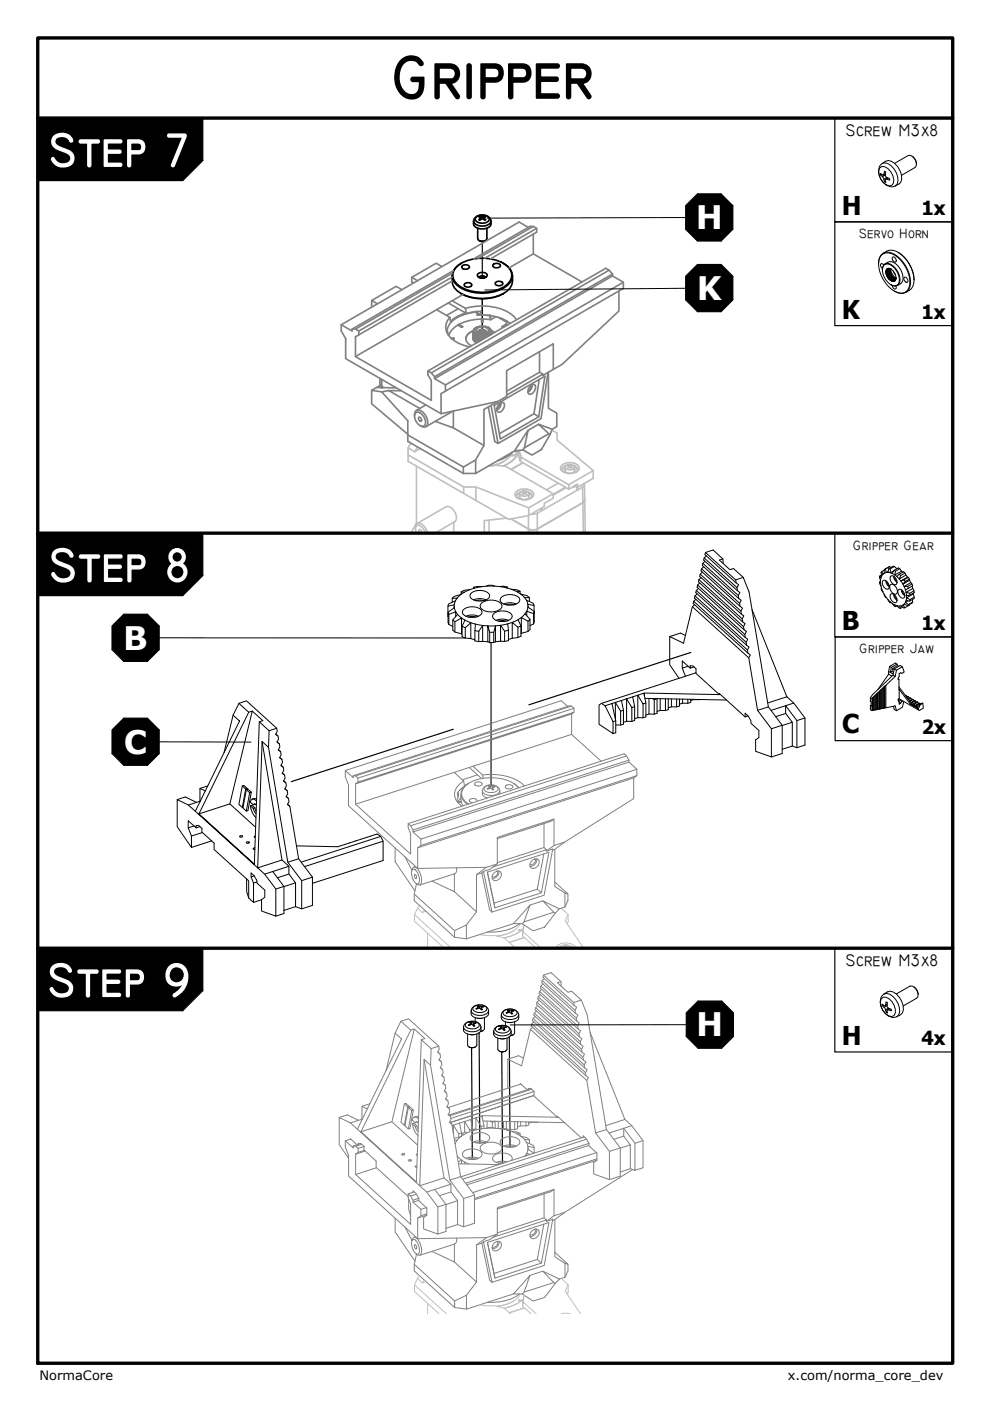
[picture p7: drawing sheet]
<svg xmlns="http://www.w3.org/2000/svg" width="210mm" height="297mm" viewBox="0 0 210 297" stroke-linecap="round" stroke-linejoin="round" font-family="sans-serif">
<defs><g id="words">
<text font-size="12.9" x="83" y="20.8">Gripper</text>
<g font-size="10.1" fill="#fff">
<text x="10.5" y="35.2">Step 7</text>
<text x="10.6" y="123.2">Step 8</text>
<text x="10.2" y="211.3">Step 9</text>
</g>
<g font-size="6.9" fill="#fff">
<text x="147.5" y="48.6">H</text>
<text x="147.7" y="63.6">K</text>
<text x="26.1" y="137.7">B</text>
<text x="26.3" y="159.8">C</text>
<text x="147.6" y="219.7">H</text>
</g>
<g font-size="5.5">
<text x="178.5" y="45.5">H</text>
<text x="178.5" y="67.5">K</text>
<text x="178.5" y="133.5">B</text>
<text x="178.6" y="155.5">C</text>
<text x="178.5" y="221.5">H</text>
</g>
<g font-size="4.1">
<text x="195.4" y="45.5">1x</text>
<text x="195.4" y="67.5">1x</text>
<text x="195.4" y="133.5">1x</text>
<text x="195.4" y="155.5">2x</text>
<text x="195.4" y="221.5">4x</text>
</g>
<g font-size="3.6">
<text x="179.3" y="28.7">Screw M3x8</text>
<text x="179.3" y="204.7">Screw M3x8</text>
</g>
<g font-size="2.9">
<text x="182.2" y="50.5">Servo Horn</text>
<text x="180.8" y="116.5">Gripper Gear</text>
<text x="182.1" y="138.5">Gripper Jaw</text>
</g>
<g font-size="2.7">
<text x="8.4" y="292.6">NormaCore</text>
<text x="167.1" y="292.6">x.com/norma_core_dev</text>
</g>
</g></defs>
<!-- layer: Tweak Trail (ISO) -->
<path d="M102.3 51.2v7.8M102.3 63.3v7.2" fill="none" stroke="#000" stroke-width=".25"/>
<!-- layer: Visible Narrow (ISO) -->
<path d="M87 113.1h37.1" fill="none" stroke="#c0c0c0" stroke-width=".35"/>
<!-- layer: Visible (ISO) -->
<g fill="none" stroke="#c0c0c0" stroke-width=".35">
<path d="M86.5 96.4v1.4l21.3 12.3 4.3-.8v-1.6M86.5 94.9l1.4 .9 1.2-.7M86.5 94.9v1.5l11.8 6.8h2.6M87.1 93.9l-.6 1M88.3 98.8v12.1M88.5 94.8l-.6 1M103.5 98.8a7.4 7.4 0 0 1 3.7 .1l10.1 5.8v.9l-1.9 1.1v.7l-3.3 1.9M106.8 97.8l-2.3 .9M108.3 96.5h1.2M108.3 96.4h1.2v.2h-1.2M108.5 96a5.5 5.5 0 0 1-4.5 2.8M109.3 95.6l.2 .8"/>
<path d="M109.5 96.6v.1M109.7 95.6l-.1 .7M109.8 96l.1-.1a4.9 4.9 0 0 1-3.2 2.9M109.8 96l-.1 .2zM109.8 96a4.7 4.7 0 0 1-3.2 2.8M109.8 95.5v.4M109.9 96.4l.1 .4zM109.9 96.4l.2-.7 .4 1.5-.2 .6-.3-1M110 95.9h.1M110 95.9l-.2 .1M110 95.5v.4M110.2 96l.3 1v.2"/>
<path d="M110.2 95.5l-.1 .2M110.3 97.8l10.3 5.9v-.9M110.5 97l10.1 5.8M110.8 98.1l-2.5 1.4M110.9 98.1l-2.5 1.4M117 91.2l1.1 .6v1.5l7.7 6.5v1.6l-3.3 1.9v-.7l-1.9 1.1M119 98.7a2.69 2.69 0 0 1 3.8 .2 1.1 1.1 0 0 1-1.1 1.4 2.65 2.65 0 0 1-2.8-.8l-.1-.4zM119.8 99.5v.5l.7 .4M119.8 99v.8a1.14 1.14 0 0 0 2 0v-.8M119.8 99l-.6 .6M120 98.7a1.33 1.33 0 0 1 1.8 .2 1.07 1.07 0 0 1-1 .7 1.07 1.07 0 0 1-1-.6zM120.1 98.6l-.8 .5-.1 .4v.3l.3 .3"/>
<path d="M120.5 98.7h.2v.3M120.6 98.9l-.2-.2h.1l.2 .4M120.6 98.9l-.2 .2 .1 .1 .2-.2M120.6 98.9v.2M120.7 99h.2M120.7 98.7h.2M120.9 99l.2 .2 .2-.1-.2-.2v.2M121 98.9v.2M121.1 98.9v-.2h-.2v.3M121.1 98.7h.2l-.2 .2M121.5 98.6l.5 .2 .5 .7-.4 .6M121.8 99.5v.5l-.6 .4"/>
<path d="M121.8 99l.7 .6M125.8 99.8l-5.2 3M88.1 112.1a.91 .91 0 0 1 .7-1.2 2.43 2.43 0 0 1 1.8 2.2M88.4 113.1a1.2 1.2 0 0 1 .1-1.7 1.74 1.74 0 0 1 1.7 1.7M88.4 111l-.1-.1-1.3 2.2M88.4 111l6.2-3.6a2.14 2.14 0 0 1 2.2 2.5l-.4 .7-4.3 2.5M89.1 113.1l-.3-.5 .2-.4a.65 .65 0 0 1 .4 .9M96.2 110.7v2.4M98.3 103.2v1.4M100.9 106.1v-2.9l11.2 4.5M103.7 110.3v2.8M107.4 109.8l-4.7 .6v2.7"/>
<path d="M108.3 110l3.7 2.2v.9M108.4 110l3.6 2.1M109.3 104.3a2.71 2.71 0 0 1 3.8 .2 1.11 1.11 0 0 1-1.1 1.4 2.64 2.64 0 0 1-2.8-.8v-.4zM110.2 105.1v.5l.6 .4M110.2 104.6v.8a1.15 1.15 0 0 0 2 0v-.8M110.2 104.6l-.7 .6M110.3 104.3a1.33 1.33 0 0 1 1.8 .2 1.07 1.07 0 0 1-.9 .7 1.07 1.07 0 0 1-1-.6zM110.4 105.8l.1 .1M110.5 104.2l-.9 .5-.1 .3 .4 .7M110.6 105.8v.1M110.9 104.2l.2 .1v.3M110.9 104.5l-.2-.2 .2-.1 .1 .4"/>
<path d="M110.9 104.5l-.2 .2 .2 .1 .2-.2M110.9 104.5v.2M110.9 104.4l.1 .3M111.1 104.6h.1M111.1 104.3h.1M111.2 104.6l.3 .2 .1-.1-.2-.2v.2v-.3l-.1 .2M111.4 104.4l.1-.2-.3 .1v.3M111.5 104.2l.1 .1-.2 .2M111.9 104.2l.8 .5 .1 .3-.4 .7M111.9 105.8h-.1M112 112.2a2.11 2.11 0 0 0 1.9 0M112 112.1a2.06 2.06 0 0 0 1.9 0"/>
<path d="M112 109.3v2.8M112.2 104.6l.6 .6M112.2 105.1l-.1 .5-.6 .4M113.9 112.2l9.7-5.6 .1 6.5M113.9 108.8l-1.3 .2M113.9 112.2v.9M114.7 107.8l.1 .4-.4-.2M114.8 108.2h.2M114.9 107.7l.1 .5M115 108.2l-1.1 .6M117.3 104.7l-5.2 3M118.4 102.4l-2.5 1.5"/>
<path d="M119.9 103.3l-2.6 1.5M120 103.4l-2.7 1.6M120.1 100.2h.1M121.5 100.2h-.1M121.7 103.3l.2-.3 .6 .3M122 103.1l-.3 .2-.1-.2M122.2 103.2l.2 .7-7.4 4.3M122.3 103.2l.1 .7 1.1-.6M123.5 103.3l.1 3.2M123.6 106.5l-9.7 5.6v-3.3M123.9 102.5l-.1 .6-.3 .2M123.9 102.7l.1 3.3"/>
<path d="M124 106l-.4 .6M124 106l-.4 .5M124 106l.1 7.1"/>
</g>
<g fill="none" stroke="#808080" stroke-width=".35">
<path d="M94.8 70l.1 .5M95.6 71.7h.7v.2h-.4M96.3 71.7l-.6 .1M96.3 71.8h.1M97 68.9a3.9 3.9 0 0 0-1.9 2.3M97.1 65.4l-2.4 1.5M97.3 68.8l.8 .5-.2 .1-.9-.5M97.3 68.8l-.2 .2M97.3 68.8l-.3 .1M97.3 68.9l.8 .4M98.7 66.4a7.6 7.6 0 0 0-3.2 1.7M100.3 70.1a1.75 1.75 0 0 0-1.4 2.4l1.1 .8"/>
<path d="M102.1 67.6a10.5 10.5 0 0 0-4.8 1.2M102.1 67.6v.7h.3v-.7M102.1 67.6h.3M102.1 67.7h.3M102.4 67.6l1.6 .2M104 67.8l-.2-.9-2.6-.1-.2-.7a9.1 9.1 0 0 0-5.4 2.2M104.2 70.1l.7 .4M105.2 67.1l-1.2 .7M105.7 67.3l1.7 1M107.4 68.7l-1 .6 .2 .1 1-.6M106 85.5a1.23 1.23 0 0 1-.7 1.2M112.6 81.7a1.23 1.23 0 0 1-.7 1.2"/>
</g>
<circle cx="103.8" cy="66.9" r=".17" fill="#808080"/>
<path d="M103.9 66.9l.2 .8" fill="none" stroke="#808080" stroke-width=".35"/>
<circle cx="103.8" cy="66.9" r=".17" fill="#808080"/>
<g fill="none" stroke="#808080" stroke-width=".35">
<path d="M100.3 70.4v1.4M100.3 70.2a2.07 2.07 0 0 0-1.5 1.6M100.3 70.1v.2M100.3 70.6v1.5v-1.4M100.3 72.1l.2 .1M100.5 69.8v.1M100.5 70.9v1.4v-1.4M100.5 70.2v.1M100.5 70h.1M100.5 72.3l.2 .1M100.6 70.5v.1M100.6 69.8h.1"/>
<path d="M100.7 69.7a2.3 2.3 0 0 1 3.1 0l.1 .4a1.99 1.99 0 0 1-3.2 .3l-.1-.3zM100.8 71.1v1.5v-1.4M100.8 70.7v.2M100.8 72.6l.2 .1M100.9 69.5l-.6 .5h.2l-.2 .3h.2l-.2 .4 .3-.2-.1 .4 .3-.2v.4l.3-.2 .1 .4 .4-.3 .1 .4 .3-.3M101 66.1l.3 .5M101.1 70.9v1.7M101.2 71.3v1.3M101.3 66.6h.1M101.3 66.6l-.1 .2M101.4 70.6a1.01 1.01 0 0 1 1.7 0 1.01 1.01 0 0 0-1.7 0M101.5 70.6a1.11 1.11 0 0 1 1.5 .1"/>
<path d="M101.5 70.6a1.13 1.13 0 0 1 1.5 .1M101.5 71v1.4M101.5 70.7a1.18 1.18 0 0 1 1.4 0 1.24 1.24 0 0 0-1.4 0M101.6 71v1.4M101.6 71.4v1M101.7 70.8l.5-.2 .6 .2h-1.1M101.7 71.4v.9M101.7 66.6h-.4M101.9 71.1v1.1M102 70.8h.4M102.1 72.1l-.1-1v1.1M102.2 70.8h.1"/>
<path d="M103.1 70.5a1.04 1.04 0 0 0-1.5-.3 .89 .89 0 0 1 1.5 .5M103.5 69.4l.7 .7h-.2l.3 .3h-.3l.1 .4-.3-.2 .1 .4-.4-.2 .1 .4-.4-.2v.4l-.4-.3-.2 .4-.2-.4-.3 .4M104.2 70.2l.6 .3M105.9 67.3l1.5 .9M107.4 68.7l-1 .6M80.5 80.2l.1 1.2 .5 .8M80.6 81.6l.5 .6M80.8 82v.2M80.9 80.4l.1 1.5 .4 .3"/>
</g>
<circle cx="100.8" cy="69.5" r=".17" fill="#808080"/>
<g fill="none" stroke="#808080" stroke-width=".35">
<path d="M100.8 69.6h.1M103.8 69.6h.1M103.8 70.6v.1M103.9 71v.1M103.9 69.7h.1M103.9 71h.1M103.9 69.9h.1M104 70.4h.1M104 70.1h.1M104.1 70.8v.1M104.1 69.9v.1M104.1 70.7v.2"/>
<path d="M104.2 70.2v.7"/>
</g>
<circle cx="103.5" cy="69.4" r=".17" fill="#808080"/>
<g fill="none" stroke="#808080" stroke-width=".35">
<path d="M87.3 58.8l1.2 .7M87.3 58.8v1l.4 .2M93.7 56.5l-1.2-.7-5.2 3M95.9 59.6l-19.8 11.4M95.9 58.8l-19.8 11.4M95.9 57.9l-20.5 11.9M96.1 57.4l-21.4 12.4M104 54.9l9.8-5.7v-.8l-.7-.4h-.7l-12 6.9M112 48.2l-1.9-1.1-37.8 21.8M113.1 49.6v4.2l10.3 6M113.1 53.8l-5.1 3M113.1 48l-11.8 6.8"/>
<path d="M113.8 48.4l-11 6.4M129.1 57.3l-37.7 21.8M129.9 58.1l-37.8 21.8M129.9 58.5l-37.8 21.8M132.2 59.8l-37.7 21.8M76.1 71l-.7 .4v4.2l16 9.3v-4.2l-.7-1.2v-.9l.7 .5 .7 .8v.4l2.4 1.3v1.3M76.1 71v-.8l-.7-.4h-.7v.4l-2.4-1.3v1.3l1 1.6v4.2l20.2 11.7M78.8 63.7v1.4M85.2 61.4l-1.2-.7-5.2 3 1.2 .7M92.6 65.7l-17.2 9.9M95 64.2l3.9 2.3M95.4 67.3a2.92 2.92 0 0 0 .2 4.3 8.1 8.1 0 0 0 4 2"/>
<path d="M95.9 63.8l2.8 1.6 .2 1.1M95.9 63.8l-3.3 1.9 2.8 1.6 .2 1.1a2.39 2.39 0 0 0-.6 2.5M98.1 62.4l-2.2 1.4M98.7 65.4a12 12 0 0 1 9.5 1.1l1.3 1.3M98.9 66.5l3-.5 .2 .8M100.3 70.3v1.4M100.8 72.6h.1M101.1 69.4l-.2 .1M101.1 69.6a1.67 1.67 0 0 1 2.5 .4 1.55 1.55 0 0 1-2.6 .3l-.1-.4zM101.1 66.3l1 .5M101.6 70.2l-.2 .2 .1 .3M102 70.2v.1"/>
<path d="M102.1 66.8a10.7 10.7 0 0 1 5.3 1.2M102.2 70l-.8 .2 .1 .5-.2-.3a1.06 1.06 0 0 1 1.9 0l-.2 .3M102.2 71.5v.5M102.4 71.1v.8M102.6 71.5v.3M102.7 71.5v.2M102.8 71.1v.6M103.1 71.4v.1M103.2 71.4v.1M103.2 71v.5M103.2 71v.4M103.4 69.4h.1"/>
<path d="M103.5 71.2v.1M103.6 70.8v.3M103.6 71.2h.1M107.4 68v.7l.3 .2M107.4 68l.8 .6M114.4 74.6v4.3M116.2 79l-1.5 9.8-9.1 5.2M116.3 78.9v7.7l1.8 1v2.8l-1 .6M117.3 78.3l-2.2 1.3v-.3M131.2 61.7v4.2l-12 11.3-1.9 1.1v-5.4l-9.9 5.7v5.4l-1.9 1.1-12 2.6v-4.2l38.7-22.4v-1.3l-2.3-1.3v-.4l-.8-.8-.7-.4-37.7 21.7M79.8 82.2h4.2M80.7 81.7l-1.9 1.1"/>
<path d="M80.9 83.1l-2.1-.3v2.8l7.7 6.5M82.4 82.8l-1.5 .3 5.6 6.1v3l11.8 6.8 2.5-1.5M85.1 82.8h-2.7l6.6 3.8M86.5 92.2v1.4l11.8 6.8h2.5M87.9 88.2a.95 .95 0 0 1 .2-1 .95 .95 0 0 1 1-.2 2.76 2.76 0 0 1 1.4 3.2 1 1 0 0 1-1.4 0M88.2 87.4a1.99 1.99 0 0 1 1.9 2.6l-.2 .3a1.99 1.99 0 0 1-1.9-2.6zM88.8 88.5l.1-.1a.59 .59 0 0 1 .4 .9 .63 .63 0 0 1-.5-.8zM90.3 85.9l-2 1.1M96 87.2l-5.7 3.3M96.1 87.2v3.5l-3.8-1.4M96.1 90.7l6.5 3.8M98.3 99v1.4"/>
<path d="M104.1 85.9l1.5 8.1-.7-.4-1.4-7.3M105.5 85.1l-2.9 1.7v7.7l-1.8 3v2.9l8.3-4.8M105.8 85.7l.3-.3h.7a1.48 1.48 0 0 1-1 2l-.3-.1a1.31 1.31 0 0 1 .3-1.6zM106.3 85.4a1.75 1.75 0 0 1-1 1.6M107.4 82.9l7-4 .7 .4-7.7 4.5M108.6 95.9a6.7 6.7 0 0 1-3 1.8M111.2 95l5.2-3 .3 .1-1.9 3.2-2 1.2-1.9-1.1zM111.2 95l.8-3.8-2.9 4.4 1.8-.2M112.4 81.9l.3-.3h.7a1.48 1.48 0 0 1-1 2l-.3-.1a1.31 1.31 0 0 1 .3-1.6zM112.9 81.5a1.75 1.75 0 0 1-1 1.7M113.2 87.7l-7.3 4.3M114.2 90l-2.2 1.2"/>
<path d="M114.3 80.5l-1.1 7.2 1 .7 1.3-8.6-10.7 6.2 1.3 7.1 8.1-4.7M116.4 92l-2.2-2 2.9 1-.4 1.1"/>
</g>
<g fill="none" stroke="#000" stroke-width=".35">
<path d="M95.9 58.5a3.7 3.7 0 0 0 2.8 4.2 9.6 9.6 0 0 0 8.9-1 3.2 3.2 0 0 0 1.1-3.2M96.6 56.8a8.9 8.9 0 0 1 9.7-1.2 3.2 3.2 0 0 1 2.2 3.3 5.4 5.4 0 0 1-5 3 8.6 8.6 0 0 1-6.6-1.6 2.39 2.39 0 0 1-.3-3.5zM97.8 55.8a3 3 0 0 0-1.8 3.4 5.8 5.8 0 0 0 5 2.9 8.3 8.3 0 0 0 7.2-2.2 2.69 2.69 0 0 0-1.4-4l-.1-.1M98.1 56.3a.96 .96 0 0 1 1.4 .4 .94 .94 0 0 1-1.6-.2zM100.4 46.9a1.31 1.31 0 0 0 1.5 1.6 1.9 1.9 0 0 0 2.2-1.1v-.5M100.4 46.9a2.13 2.13 0 0 0 3.3 .7l.4-.7M100.4 46.9a2.01 2.01 0 0 1 1.7-1.4 2.01 2.01 0 0 1 1.9 1l.1 .4M100.8 46.2a2.02 2.02 0 0 1 2.9 0l.1 .4a1.84 1.84 0 0 1-3.1-.1zM101.3 48.4v2.2a1.12 1.12 0 0 0 1.9 0v-2.2M101.4 58a1.42 1.42 0 0 1 1.9 .3 1.15 1.15 0 0 1-1 .7 1.15 1.15 0 0 1-1.1-.7zM101.5 58.8a1.65 1.65 0 0 1 1.6 0M101.5 58.7v.1"/>
<path d="M101.6 58.7v.1M101.6 51l.5 .2 .8-.2M101.7 45.8l.1 .2M101.9 46.3l-.4 .3 .2 .1 .4-.3M101.9 46.3v.2M101.9 58.6v.3M101.9 58.6h-.1v.3M101.9 46.2l.1 .3M102 58.6v.4M102.1 46l-.4-.2-.2 .2 .4 .1v.2M102.1 46h.4M102.1 46.4h.4"/>
<path d="M102.1 46v.4M102.1 58.6v.4M102.2 58.6h.2M102.2 58.6v.4M102.3 58.6v.4M102.5 46l.3-.2 .2 .2-.3 .1v.2M102.5 46v.4M102.5 58.6v.4M102.6 58.6v.3M102.6 46.2l-.1 .3M102.6 58.6h.2M102.7 46.3l.3 .3-.2 .1-.3-.3"/>
<path d="M102.7 58.6v.3M102.7 46.3l-.1 .2M102.8 58.7v.2M102.8 45.8l-.1 .2M103 58.7v.1M104.7 56a.96 .96 0 0 1 1.4 .4 .94 .94 0 0 1-1.6-.2zM105.2 59.8a.96 .96 0 0 1 1.4 .4 .94 .94 0 0 1-1.6-.2zM97.7 62.2a9.7 9.7 0 0 0 9.1 0M98.6 60.1a.96 .96 0 0 1 1.4 .4 .94 .94 0 0 1-1.6-.2z"/>
</g>
<g fill="none" stroke="#000" stroke-width=".21">
<path d="M186.5 35.6l.5-.3a2.74 2.74 0 0 1 2.5 2.8l-.1 .7-.3 .5a1.99 1.99 0 0 1-2.4-1.4l-.3-.9-.1-.8zM187 37l-.3 .1M187 34.7a1.74 1.74 0 0 1 2.7 0 3.9 3.9 0 0 1 1.3 3.9l-1.2 .8M187 34.7a2.15 2.15 0 0 1 2.6 1.1 3.3 3.3 0 0 1 .6 3.2l-.4 .4M187 34.7a2.71 2.71 0 0 0 .3 4 2.07 2.07 0 0 0 2.5 .7M187.1 37.5l.3 .5M187.4 36.9l-.1 .2h-.2l-.4-.3v.3l.4 .4M187.4 36.9l.1-.6 .3 .2-.1 .6M187.7 37.1l.3 .5M187.7 37.1l-.6 .4M187.7 38.3l-.2 .2M187.7 37l-.4 .2"/>
<path d="M187.7 36.8l-.3 .1M188 38h-.2l-.1 .2 .1 .5-.3-.2-.1-.5M188 37.6l.6 .3v.3l-.6-.2M188 37.6l-.6 .4M188.1 37.7l-.3 .3M188.3 37.8l-.3 .2M189.7 34.6l2.9-1.6a1.69 1.69 0 0 1 1.4 2.5l-2.9 1.7M193.4 33.1a1.91 1.91 0 0 1 .9 1.6M186.3 56a2.09 2.09 0 0 1 .9-2.3 2.09 2.09 0 0 1 2.5 .2 7.3 7.3 0 0 1 3.3 6.6 2.03 2.03 0 0 1-3.4 1.2M186.9 54.1a2.54 2.54 0 0 1 3.5 .5 6.7 6.7 0 0 1 2.4 6.3 1.9 1.9 0 0 1-3 .9 7.1 7.1 0 0 1-3.5-6.6zM187.1 57.2a1.16 1.16 0 0 1 .5-1.2 1.16 1.16 0 0 1 1.4 .1 3.6 3.6 0 0 1 1.6 4.2 1.17 1.17 0 0 1-1.7 .1M187.3 53.7a2.75 2.75 0 0 1 3.8 .2 7.2 7.2 0 0 1 2.6 6.2 2.4 2.4 0 0 1-1.6 1.9"/>
<path d="M187.4 56.2l-.2-.2h-.4a.81 .81 0 0 0 .3 .9M187.5 56.2a2.05 2.05 0 0 1 2.6 1.3 2.24 2.24 0 0 1 0 3 2.43 2.43 0 0 1-2.6-1.7 2.42 2.42 0 0 1 0-2.6zM187.6 56a1.86 1.86 0 0 1 2.9 .5 3.2 3.2 0 0 1 .7 3.4l-.9 .6M187.8 57.6l.3 .1-.2 .2 .2-.1M187.9 57.9l.3 .2-.3 .1M187.9 57.3l.3 .1-.4 .2 .1-.1M187.9 57.3h.1M187.9 58.2l.8-.4zM188 58.3h.3l-.2 .3M188 57.1l.2 .2h-.3M188 57.1h.1M188 57a1.6 1.6 0 0 1 1.9 1.4 .85 .85 0 0 1-.5 1.3 1.93 1.93 0 0 1-1.4-2.7z"/>
<path d="M188.1 58.6l.8-.4zM188.1 58.6h.3l-.1 .3M188.2 57.3l.6-.2-.6 .4M188.3 58.9l.8-.4zM188.3 58.9l.3-.1-.1 .4M188.4 57.1l.1-.1-.2 .1M188.5 59.2l.3-.1v.3M188.6 57h.1M188.6 57.5l.2 .2-.1 .1M188.6 56.9l.2 .1-.4-.1 .2 .1-.4-.1 .2 .2h-.4M188.6 56.9h.1M188.6 57.2l.1 .2-.5 .4"/>
<path d="M188.7 56.9l.3 .2M188.7 57l-.5 .2M188.7 57.8l.2 .2-.1 .1M188.7 57.3l-.6 .4M188.8 57.1l-.6 .3M188.8 57.6l-.6 .4M188.8 57h.1M188.8 57.7l-.6 .4M188.8 59.1l.7-.3-.6 .3M188.9 57a2.39 2.39 0 0 0 1.1 2M188.9 58.2h.1v.3M188.9 57.9l-.6 .4"/>
<path d="M188.9 57h.1M188.9 57v.1M188.9 58l-.6 .3M189 58.2l-.6 .4M189.1 58.5h.1l.1 .2M189.1 58.3l-.6 .3M189.1 59.3l-.3 .1 .2-.1M189.1 59.3l-.1 .3M189.1 59.5l.2-.1v.2M189.2 58.5l-.6 .3M189.2 54.5h.2a.68 .68 0 0 1 .5 .4 .68 .68 0 0 1-.1 .7 .8 .8 0 0 1-.6-1.1zM189.3 58.5l-.6 .4"/>
<path d="M189.3 58.8l-.8 .4M189.3 59.6h.1M189.4 57.5l.5 .8M189.5 58.8v.2M189.5 59.6v-.2l-.2 .2M189.6 59.6h.1M189.7 58.9l-.6 .4M189.7 59.3l.1-.1-.1 .1M189.7 59.1l-.1-.2-.6 .3M189.9 59.2l-.4 .2M189.9 59.4v-.2l-.3 .4M189.9 59.3v.1"/>
<path d="M189.9 59.1l-.4 .3M189.9 59.1v.1M189.9 59l-.6 .4M189.9 59l-.6 .3M190 59.1l-.1-.1v.3M190 59.1h.1M190 59h-.1M190 58.8v.3M190.4 53.5a7.3 7.3 0 0 1 3.4 5.9M191.7 58.8l.1-.1a.68 .68 0 0 1 .6 .5 .68 .68 0 0 1-.1 .7 .81 .81 0 0 1-.6-1.1zM189.2 60.5a.64 .64 0 0 0 .8 .7v-.5M149 119.4l7.5 6.9"/>
<path d="M149.3 118.3l7 6.3 .3-.6-7.1-6.4 .1-.5 1.6-.5 2.1 1.9v1M149.5 119l-.5 .4-.1 .5 7.7 7M149.6 117.1l6.4 5.8 1.6-.5M149.8 117.9l-.5 .4-.1 .4 7.2 6.6M153.3 118.5l-.8 .2 2.3 2.1 .7-.3 2.1 1.9 1.2 3.1 4.1 24.4-2.3 .7-1.8-11.1 .3-.7-.5-.3-.1-.7 .3-.6-.5-.4-.1-.6 .3-.7-.5-.3-.1-.7 .4-.6-.5-.4-.2-.6 .4-.7-.5-.3-.1-.7 .3-.6-.5-.4-.1-.6 .3-.7-.5-.3-.1-.7 .4-.6-.6-.4-.1-.6 .4-.7-.5-.3-.1-.7M95 130.7h.1M95 129.8v2.2l.2 .4 .8 .4M96 131.4v2.2l.4 .4 1.4 .4M96.3 128.5v.4M96.3 128.2l-1.3 .3v2.2M96.3 128.2v.6M96.3 128.8l.3 .9 .4 .6"/>
<path d="M96.3 128.8l-1.3 1 .2 .4M96.4 134v-2.2l1.4-.8v3.4M96.6 127.4l-.3 .8M96.6 127.4l-1.5 .7-.1 .4M96.6 130.7v-1l-1.4 .5v2.2M96.9 126.8l-1 .1v.8M96.9 126.8l-.3 .6M97 130.3l1.6 1.2M97 130.3l-1 1.1 .4 .4M97.7 126l-.8 .8M97.7 126l-1.4 .4-.4 .5M97.8 134.4l.2 .1"/>
<path d="M98.1 129.4a2.96 2.96 0 0 1 4 0l.1 .4a1.61 1.61 0 0 1-1.7 1.1 2.25 2.25 0 0 1-2.5-1.1zM98.4 125.6l-.6-.1v.5M98.4 125.6l-.7 .4M98.6 131.5l2.2 .8M98.6 131.5l-.6 1.3M98.6 135.3v-2.2l-.6-.3v2.2l.6 .3 1.2 .1M98.6 133.1l1.2-1.1v3.4M98.8 130.7a3.3 3.3 0 0 1 2.7 0M99.3 130.8l.5-.1 1.1 .1M99.6 125l-1.2 .6M99.6 125l-1.2 .2-.6 .3M99.7 125.9a2.94 2.94 0 0 1 4 0l.1 .4a1.61 1.61 0 0 1-1.7 1.1 2.71 2.71 0 0 1-2.3-.7l-.2-.4z"/>
<path d="M99.8 135.4l.9 .3M100.4 127.2a3.3 3.3 0 0 1 2.7 0M100.6 124.7l-.2-.2v.2M100.6 124.7l-1 .3M100.7 133.7l.8 .2v2.1M100.8 132.3l-.1 3.6 1.6 .1M100.9 127.4l.5-.2 1.2 .2M101.5 133.9l.8-1.3v3.4M101.9 128a3.4 3.4 0 0 1 4.3-.1l.2 .4a1.43 1.43 0 0 1-1.4 1.4 3.2 3.2 0 0 1-3.1-.9l-.1-.4zM102.1 124.4l-1.5 .3M102.1 124.4l-.8-.1-.9 .2M102.3 136l1.1 .1"/>
<path d="M103.2 124.3l-1.1 .1M103.4 136.1v-3.4l.4 1.4v2.1M103.4 136.1l.4 .1M103.8 134.1h.9v2.1M104.5 130.3a2.94 2.94 0 0 1 4 0l.1 .3a1.61 1.61 0 0 1-1.7 1.2 2.24 2.24 0 0 1-2.5-1.1zM104.7 134.1l.3-1.4v3.4M104.8 124.3h-1.6M104.8 124.3l-.4-.2h-.8l-.4 .2M104.8 124.3l1.1 .1M105 136.1l-.3 .1h-.9M105.2 131.5a3.3 3.3 0 0 1 2.6 0M105.7 131.7l.5-.1 1.1 .1"/>
<path d="M105.9 124.4l1.5 .2M105.9 124.4l.8-.1 .8 .1-.1 .2M106.1 135.9v-3.3l.9 1.2v2.2M106.1 135.9l-1.1 .2M106.1 126.8a2.95 2.95 0 0 1 4 0l.1 .4a1.61 1.61 0 0 1-1.7 1.1 2.25 2.25 0 0 1-2.5-1.1zM106.8 128.1a3.4 3.4 0 0 1 2.7 0M107 133.8l.8-.2v2.2l-.8 .2-.9-.1M107.3 128.2l.5-.1 1.2 .1M107.4 124.6l1 .3M107.5 124.4v.3M107.6 132.3a13.9 13.9 0 0 1-6.8 0M107.6 132.3l.2 1.3"/>
<path d="M108.4 124.9l1.3 .6M108.4 124.9l1.2 .2 .7 .3M108.6 135.3l-.8 .3M109.7 125.5l.6-.1v.5M109.7 125.5l.7 .4M109.8 133l.7-.3v2.2l-.7 .3-1.2 .1M109.8 135.2v-2.2l-1.2-1v3.3M109.8 131.4l-2.2 .9M109.8 131.4l.7 1.3M110.4 125.9l1.4 .4 .4 .4M110.4 125.9l.8 .8M110.5 134.3h.1"/>
<path d="M111.2 126.7h1v.8M111.2 126.7l.4 .6M111.3 130.2l-1.5 1.2M111.3 130.2l1.1 1.1M111.6 127.3l1.5 .6 .1 .5M111.6 127.3l.3 .8M111.7 130.6v-1l1.4 .5v2.2M111.9 128.1l1.3 .3v1.2M111.9 128.1v.6M111.9 128.7l-.2 .9-.4 .6M111.9 128.7l1.4 .9M111.9 131.7l.5-.4v2.2l-.5 .4-1.4 .4"/>
<path d="M111.9 133.9v-2.2l-1.4-.8v3.4M112 128.5v.2M113.1 130.1l.2-.5v2.2l-.2 .5-.7 .3M145.3 134.7l-1-.5-2.3 .8M146.8 128.6l12 10.9M147.1 127.5l11.4 10.3M147.3 128.2l-.5 .4-1.9 7.8-2.9-1.4v5.9l2 2.9M147.4 126.3l10.8 9.9M147.5 127.1l-.4 .4-.1 .4 11.6 10.6M147.6 125.2l10.3 9.3M147.8 125.9l-.4 .4-.2 .5 11.1 10M147.9 124l9.7 8.9"/>
<path d="M148.1 124.8l-.5 .4-.1 .4 10.5 9.6M148.2 122.9l9.2 8.3M148.4 123.6l-.5 .4-.1 .5 10 9M148.5 121.7l8.6 7.9M148.6 122.5l-.4 .4-.1 .4 9.4 8.6M148.7 120.6l8.1 7.3M148.9 121.3l-.4 .4-.1 .5 8.8 8M149.2 120.2l-.5 .4-.1 .4 8.3 7.6M156 122.9l.1 .7M159.5 129.3l7.3 18.4M186.7 123.3l-.2 .1M186.7 123.6l.1 .7"/>
<path d="M186.7 123.6l-.2-.2 .3 .9M186.7 123.1v.5M186.8 122.5l-.1 .6M186.8 122.5l-.3-.4 .2 1M186.8 124.3l.1 .5M186.9 121.9l-.4 .2M186.9 124.8l.3 .7M186.9 124.8h-.1l.2 .4 .2 .3M186.9 124.8h-.1M186.9 122.2l-.1 .3M187.2 121.8l-.3 .4M187.2 121.8l-.2-.6-.2 .2 .1 .8"/>
<path d="M187.2 125.5l.3 .5M187.2 123.1a1.19 1.19 0 0 1 1.2 1.8 1.19 1.19 0 0 1-1.2-1.8zM187.5 126l.4 .7M187.5 126l.2 .6 .2 .1M187.5 121.6l-.3 .2M187.5 120.9l-.5 .3M187.5 120.7h.2l.2 .7M187.8 123.1l.3 .9 .4 .4M187.9 121.4l-.4 .2M187.9 126.7l.3 .4M188 123.3l.2 .5 .3 .4M188.2 127.1l.6 .5"/>
<path d="M188.2 127.1l.5 .7M188.2 121.4l1 .2M188.2 121.4h-.3M188.3 121.2l-.4 .2M188.4 120.6l1-.5h.2l.6 .5M188.4 120.6l-.2 .8M188.4 120.6h.3M188.6 120.1l-.9 .6M188.8 127.6l-.1 .2 .2-.1M188.8 127.6l.4 .3M188.8 124a1.33 1.33 0 0 1 1.4 1.8 .91 .91 0 0 1-1.4-.7 1.05 1.05 0 0 1 0-1.1zM188.9 122.1a1.19 1.19 0 0 1 1.1 1.8 1.19 1.19 0 0 1-1.1-1.8z"/>
<path d="M188.9 126a1.19 1.19 0 0 1 1.1 1.7 1.19 1.19 0 0 1-1.1-1.7zM188.9 120.3l-.3-.2-1.1 .6v.9M189.2 121.6l.9 .6M189.2 127.9l.5 .4M189.2 127.9l.7 .7M189.5 126l.2 .9 .5 .4M189.5 122.2l.2 .8 .5 .5M189.5 120.9l-.3 .7M189.6 120.1l-.9 .5 .1 .8 .7-.4M189.7 126.1l.1 .5 .4 .4M189.7 122.3l.1 .5 .4 .4M189.7 128.3l.2 .3 .3-.1"/>
<path d="M189.7 128.3l.4 .1M190.1 128.4l.6 .5 .3 .1 .4-.3M190.1 122.2a6.6 6.6 0 0 1 1.9 2.9M190.1 128.4l.6 .1M190.5 125a1.19 1.19 0 0 1 1.2 1.8 1.19 1.19 0 0 1-1.2-1.8zM190.7 128.5l.3 .5M190.7 121.8l-.6 .4M190.8 120.6l-.9 .5-.2 .8 1.5-.8M191 128.5h-.3M191.1 125l.1 .6 .6 .7M191.2 121.1l-.7-.7-1 .5 .4 .2M191.2 121.1l.2 .2"/>
<path d="M191.3 125.2l.2 .5 .3 .4M191.7 128.1l-.7 .4M191.8 128.1l-.4 .2 .5 .5M191.9 121.5l-.9 .5-.3 .8 1.4-.9M192 125.1l.2 1.2M192.1 121.9l-.5-.7-.9 .6 .3 .2M192.1 121.9l.3 .5M192.1 127.3l-.4 .8M192.2 126.3l-.1 1M192.4 122.4l.4 .4M192.4 122.4l-1.4 .8 .7-.3M192.5 127.4l-.5 .3 .6 .5"/>
<path d="M192.6 122.4l-.9 .5 .2 .4M192.8 122.8l-.9 .5-.5 .6 1.5-.9M192.8 122.8l.1 .2M192.8 128.2l-1.1 .7-.7-.4M192.9 123l.2 .5M193.1 123.5l.4 .7-1.5 .9M193.1 123.5l-1.4 .8h.7M193.4 123.8l-1 .5 .2 .4M193.4 124.3l.1 .5M193.4 127.1l.1 .6-.1 .2-1 .5-.7-.3M193.5 127.7l-1.1 .7M193.5 124.8l.3 .8-.9 .6-.7 .1"/>
<path d="M193.5 124.8l-1.4 .8 .8 .2M193.6 125.9l.2 1-.9 .5-.8-.1M193.6 125.9l-1.4 .8 .7 .4M193.6 125.8v.1M193.8 125.3l-.9 .5v.4M193.8 126.6l-.9 .5v.3M49.4 151.6l-1.9 8M50.7 149.1l2 1.9-10.5 21.6 11.7 10.6 1.1-30.2 2.1 1.9-.2 3.6-1.3-1.3-1 26.8-13.2-12 9.4-19.1-1.4-1.3zM50.7 149.1l1.6-.5 6.4 5.8M52.7 151l.8-.2-4.8 19.6M53.5 150.8l2.2 2-.7 .2M55.6 157.2l4.2 25.1 1.5 1.4v1.6l1.4 1.9v5l1.3 .5v-6l-3-3.9"/>
<path d="M57.1 154.9l1.6-.5 .1 .7-.4 .6 .5 .4 .2 .6-.4 .6 .5 .4 .1 .7-.3 .6 .5 .4 .1 .6-.3 .7 .5 .3 .1 .7-.4 .6 .6 .4 .1 .6-.4 .7 .5 .3 .1 .7-.3 .6 .5 .4 .1 .6-.3 .7 .5 .3 .1 .7-.3 .6 .5 .4 .1 .6-.4 .7 .5 .3 1.9 11.2-2.3 .7-4.1-24.3M58.5 155.6l.4 .5M58.7 157.3l.5 .4M59 158.9l.5 .5M128.3 149.6l1.5-.4 .8 3.6-.6 .2zM128.3 149.6l-.8-.5-.5 .4v4.1l3 1.9v-2.5M129.8 149.2l.7-.3v3.6M130.5 148.9l1.3-.4 .4 2.1-.6 .2zM130.6 152.8v2.6l-.6 .1M131.6 150.8v2.9M131.8 148.5l1.1-.3v4.7l1.1 .1M132.2 150.6v2.9l-.6 .2h-1"/>
<path d="M132.9 148.2l1.2-.4 .5 2-.6 .2zM132.9 152.9l-.7 .2M134.1 147.8l1.1-.4v4.8h1.1M134.6 149.8v3l-.6 .2v-3M135.2 147.4l1.3-.4 .4 2.1-.6 .1zM135.2 152.2l-.6 .2M136.5 147l.1-.1v.6M136.7 148.1h1.6M136.9 149.1v2.9l-.6 .2v-3M137.6 148.1v3.3l-.7 .2M138.3 148.1h1l-.6 .2zM138.7 148.3v3.1"/>
<path d="M139.3 148.1l14.7 .3M139.3 148.1v3.1l-.6 .2h-1.1M140 150.6l-.7 .2M140 148.1v2.5M141.1 148.2v2.5M141.7 148.2v2.3l-.6 .2-1.1-.1M142.4 148.2v1.7M142.4 149.9l-.7 .2M143.5 148.2v1.7M144.1 148.2v1.5l-.6 .2h-1.1M144.7 141.7v-1.6l1.6 1.6v-.6l.6 .1 .7 .6v.8l-20.1 6.5M144.7 148.2v.9"/>
<path d="M144.7 149.1l-.6 .2M145.8 148.3v.8M145.9 141.3l-1.2 .4 .6 1.7M146.4 148.3v.6l-.6 .2h-1.1M147.1 148.3h.1M147.1 148.3l-.7 .2M147.2 141.4l-.9 .3M147.5 142.7l5 4.6-15.9-.4M148.2 148.3h.1M148.3 148.3h-1.2M152.5 147.3v-.3l5.5 5 .6-.2M160.6 150.6l3 3.9v6l-3.4-1.2v-2.4l.7-.5v-1.5l-1.7-1.6v-.5l-.6-1-.6-.6v.8"/>
<path d="M162.9 149.9l2.9 3.9v6l-2.2 .7M164.5 151.9l2.1-.6v-1.7l2.4 3.2v5.7l-1-.3v-5.1M165.8 153.8l-2.2 .7M166.6 151.3l1.4 1.8-2.2 .7M166.8 147.7l1.5 1.4 2.4 3.1v5.8l-1.7 .5M166.8 147.7l-4 1.3M168 158.2l-2.2 .7M168.3 149.1l-4.8 1.5M170.7 152.2l-1.7 .6M184.5 147.9l.4 .2v2.6M184.7 149.6h-.2v.9l.5 .1v-2.7l.2-.1v2.8M185 148l-.1 .1"/>
<path d="M185.2 147.8l4.6-4.4-.5-.3-4.3 4.2-.5 .6 .2 1.8-.2-.1M185.3 147.7v2.9h-.3M185.5 147.5v3M185.6 147.4v3.1h-.3M185.8 147.3v3.2M185.9 147.2v3.3l-.3-.1M186.1 147v3.4M186.2 146.9v3.5h-.3M186.3 146.7v3.7M186.5 146.6v3.7h-.3M186.6 146.4v3.9M186.8 146.3v4h-.3"/>
<path d="M186.9 146.1v4.1M187.1 146v4.2h-.3M187.2 145.9v4.3M187.4 145.8v4.4h-.3M187.5 145.6v4.5M187.6 145.5v4.6h-.2M187.8 145.3v4.8M188.4 142.4l1 .5M188.4 142.9l-2.3 3.3M188.4 142.9l.7 .5M188.6 141.3l.4 .2M189.2 141.7l1.1-.6-.1-.3-1.2 .7-.2 1.1 .3-.2 .4 .2"/>
<path d="M189.4 149.7l.2 .7 .5 .3M189.6 141.9l-.4-.2-.1 .7M189.6 141.8l.5 .3M189.8 143.4l.3-1.3 1.2-.7 .4 1.1-.5 .3-.2-.2-.4 .2v.7l-.2 .6 .2-.1M190.2 140.8l-.4-.2-1.2 .7-.2 1.6M190.3 141.1l.3 .2M190.4 148.2l.8 .5-.2 .4-.4-.2M190.4 143.9l.2 .1v2.2M190.4 148.2l.2-.1 4.2 2.4M190.4 148.2v.3l.1 .2 .1-.1v.7l.4-.2M190.4 148.5l.2 .1M190.6 145.6l2.2 3"/>
<path d="M190.6 148.2v-2l2.4 3.1M191.3 141.4l-.4-.3-1.3 .7-.3 1.3M191.4 148.6l-.2 .1M191.6 148.7l-.3 1.3-1.2 .7-.3-1-2.2 .3M192 147.4l.3 .3M192.2 147.5h-.2M192.3 147.7v.1l.3-.1 .2 .3M192.3 147.7l.1 .1M192.5 148.2l.5-.2 .3 .3M192.6 147.7l-.3 .2M192.8 148l-.3 .2M192.8 148h.1"/>
<path d="M192.8 148.6l.2 .2zM193 148.8l.2 .3M193.1 149.2l-.1 .1M193.1 148l-.5 .3M193.3 148.3l-.5 .3M193.3 148.3h.1M193.4 148.9l.1 .1-.2 .4-.3-.1zM193.4 148.9l.6-.4 .1 .1-.6 .4M193.6 148.3l-.6 .4M193.8 148.6l-.3-.4-.7 .4M193.8 148.6l-.7 .4M193.9 149.2h.1l-.2 .5-.3-.1z"/>
<path d="M193.9 149.2l.6-.4 .1 .1-.6 .3M194.1 148.6l.2 .3-1 .5 .2 .2M194.3 148.9h.1M194.3 149.4l.2 .1-.2 .5-.3-.1zM194.6 148.9l.2 .3-1 .5 .2 .2M194.7 149.8l-.4 .2 .1 .1M194.8 149.2h.1M195 149.4h.1l-.4 .9-.3-.2zM195.1 149.2l-.6 .3M195.1 149.4l.6-.3 .1 1-.9 .5-.2-.3M195.2 149.3l-.2-.2-.7 .3M195.7 149.1l-.2-.1-.5 .4"/>
<path d="M37.6 169.5l1.7-.5 2.4 1.1M39.9 175.5v-1.5l1.7 1.5v-.5l.6 .1 .6 .5v.8l2.6 2.4v1.3l7.3 6.6v3.7l1.1 .9v-4.1l-.6-1.3M41.1 175.1l-1.2 .4 .7 1.8 2.3-.8M41.4 172l-1.5-1.3-2.3-1.2v5.8l3 4.4v-2.4M42.2 172.6l6.5-2.2 5.5 5M42.4 175.3l-.8 .2M42.5 169.9l-2.6 .8M43.5 167.7l-1.1-.5v2.7M44.1 166.6l-1.7 .6M44.9 178.3l-4.3 1.4M50.9 177.2h.3l.2 .2-.5 .1-.1-.1zM51.4 166.6l.3-.1 .7 .7-.3 .1z"/>
<path d="M51.4 166.6l-.7 3.9 .7 .7M52.1 167.3l-.7 3.9 .1-.1M52.2 167.4l.4-.1 .7 .7-.4 .1zM52.2 167.4l-.7 3.9 .7 .7M52.3 178.5h.5l.1 .2-.5 .1-.2-.1zM52.4 167.2v.2M53.1 170.8l.5 1.8 .7 .8M53.3 168l-.7 3.9-.4 .1 .7-3.9M53.5 169.4l.6-.1 .3 .2M53.7 170.6l.2-.2 .5 .3M53.7 171.4l.6 1.1M54 171.3l.3 .7"/>
<path d="M54 171.3l-.6-.6-.3 .1 .6 .6M54 171.3l-.3 .1M54 179.8l-.4 .1 .4 .2M54.1 177.2l-.2 .3 .2 .1M54.4 169.9l-.7-.5-.5 .3-.1 .4 .6 .5 .4-.1M59.3 160.6l.5 .4M59.6 162.2l.5 .5M59.9 163.9l.4 .4M60.1 165.5l.5 .5M60.4 167.2l.5 .4M60.7 168.9l.5 .4M61 170.5l.4 .4"/>
<path d="M62.9 179.3l8.7 .2 8.4-2.7 .7 .5 .5 1.1v4l-15 4.9M80.7 177.3l-16.8 5.5M81.2 178.4l-16.6 5.3M52.3 186.4v2.6l.4 1.4M53.9 185.7l-.7 .2v-.8l.7 .6 .6 1v.5l1.6 1.5v1.5l-.6 .5M54.5 187l-.7 .2M55.5 190.8l-1.7 .5M57.8 184.8l2.4 3.1-1.7 .6M57.8 184.8l-1.7 .5M59.8 182.3l-5.2 1.7 1.5 1.3 2.4 3.2v5.7l-3-1v-2.5M61.3 185.3l-2.5 .8M61.3 183.7l-3.5 1.1"/>
<path d="M62.7 187.2l-2.5 .7v5.8l-1.7 .5M62.7 192.2l-2.5 .8M63.3 182.1l2.9 3.9v6l-2.2 .7M66.2 186l-2.2 .7M98.3 217.7a1.11 1.11 0 0 0 .9 1.5 2.12 2.12 0 0 0 2.8-.8v-.7M98.3 217.7a2.08 2.08 0 0 0 2.8 .9l.8-.5 .1-.4M98.3 217.7a1.82 1.82 0 0 1 2.4-1.1 1.34 1.34 0 0 1 1.3 1.1M98.9 216.9a1.93 1.93 0 0 1 2.7 .4 1.6 1.6 0 0 1-2.2 .8l-.8-.6v-.3zM99.1 219.2v2.4a1.17 1.17 0 0 0 2 0v-2.4M99.6 219.4h1M99.7 217.1l-.4 .2 .1 .2 .6-.3 .5 .4 .2-.1-.2-.3M99.7 217.1v.2"/>
<path d="M99.8 216.7l.1 .5M99.8 217l.1 .2M99.9 214.3a1.11 1.11 0 0 0 .9 1.5 2.13 2.13 0 0 0 2.8-.9v-.6M99.9 214.3a2.09 2.09 0 0 0 2.8 .9l.8-.6 .1-.3M99.9 214.3a1.82 1.82 0 0 1 2.4-1.2 1.34 1.34 0 0 1 1.3 1.2M100 216.8l-.2-.1-.3 .1 .3 .1-.1 .2M100 216.8l.4 .1M100 216.8v.4M100.4 216.9l.4-.1 .2 .1-.4 .1-.1 .2M100.4 216.9v.4M100.4 217.1v.4M100.5 217.2l-.1 .3"/>
<path d="M100.5 213.4a1.93 1.93 0 0 1 2.8 .5 1.59 1.59 0 0 1-2.3 .7l-.7-.6v-.3zM100.8 215.8v.8M100.8 216.8v.2M101.3 215.9h.9M101.3 213.6l-.4 .3 .1 .1 .4-.2M101.3 213.6v.2M101.4 213.2l.1 .5M101.4 213.5l.1 .3M101.6 213.4l-.4-.1 .2 .1-.1 .2M101.6 213.4h.4M101.6 213.4v.3M102 213.4h.5l.1 .1h-.4l-.1 .2"/>
<path d="M102 213.4v.4M102 213.6v.4M102.1 213.7l.2 .4h-.2l-.3-.3h-.4M102.1 213.7l-.1 .4M102.4 218.5l-.5 .2M102.5 213.4l-.1 .1M102.7 215.8v2.3l-.1 .3-.7 .3M104.7 218.6a1.11 1.11 0 0 0 .9 1.5 2.76 2.76 0 0 0 2.7-.5l.1-1M104.7 218.6a2.09 2.09 0 0 0 2.8 .9l.8-.5 .1-.4M104.7 218.6a1.82 1.82 0 0 1 2.4-1.1 1.33 1.33 0 0 1 1.3 1.1M105.3 217.7a1.93 1.93 0 0 1 2.7 .5 1.58 1.58 0 0 1-2.2 .7l-.8-.5v-.3zM106.1 218l-.4 .2 .1 .1 .6-.2 .5 .4 .2-.1-.2-.3"/>
<path d="M106.1 218v.2M106.2 217.6l.1 .5M106.2 217.8l.1 .3M106.3 215.2a1.11 1.11 0 0 0 .9 1.5 2.72 2.72 0 0 0 2.7-.6l.1-.9M106.3 215.2a2.09 2.09 0 0 0 2.8 .8l.5-.2 .4-.6M106.3 215.2a1.82 1.82 0 0 1 2.4-1.2 1.34 1.34 0 0 1 1.3 1.2M106.4 217.7l-.5-.1 .3 .2-.1 .2M106.4 217.7h.4M106.4 217.7v.4M106.8 217.7h.4l.2 .1-.4 .1-.1 .2M106.8 217.7v.4M106.8 218v.4"/>
<path d="M106.9 218.1l-.1 .3M106.9 214.3a1.92 1.92 0 0 1 2.7 .4 1.84 1.84 0 0 1-2.9 .2l-.1-.3zM107.2 216.6v.9M107.2 217.7v.1M107.7 216.8h.9M107.7 214.5l-.4 .2 .1 .2 .7-.3 .4 .4 .2-.1-.2-.3M107.7 214.5v.2M107.8 214.1l.1 .5M107.8 214.4l.1 .2M108 214.2h-.4l.2 .1-.1 .2M108 214.2l.4 .1M108 214.2v.4"/>
<path d="M108.4 214.3l.4-.1 .2 .2h-.4l-.1 .2M108.4 214.3v.4M108.4 214.5v.4M108.5 214.6l-.1 .3M108.8 214.2v.2M109.1 216.6v2.4l-.1 .2-.7 .4 .5-.2M187 213.2l.5 .4M187.2 211.5a2.26 2.26 0 0 1 2.4 1.6l.2 .9v.8l-.2 .5a1.74 1.74 0 0 1-2.4-1.1 1.99 1.99 0 0 1 0-2.7zM187.4 213.2h-.4M187.4 210.8a1.74 1.74 0 0 1 2.7 0 3.9 3.9 0 0 1 1.3 3.9l-1.2 .9M187.4 210.8a2.13 2.13 0 0 1 2.5 1.1 3.4 3.4 0 0 1 .7 3.3l-.4 .4M187.4 210.8a2.71 2.71 0 0 0 .3 4.1 2.07 2.07 0 0 0 2.5 .7"/>
<path d="M187.5 213.6l.3 .5M187.8 213.1l-.1 .2-.2-.1-.5-.3v.3M187.8 213.1l.1-.7 .3 .2-.1 .6M188.1 213.2l.3 .6M188.1 213.2l-.6 .4M188.1 214.4l-.2 .2M188.1 213.1l-.5 .2M188.1 212.9l-.3 .2M188.4 213.8l.6 .2v.3l-.6-.2M188.4 214.1h-.3v.2l.1 .5-.3-.2-.1-.5M188.4 213.8l-.6 .3M188.5 213.8l-.4 .3"/>
<path d="M188.7 213.9l-.3 .2M190 210.7l2.9-1.6a1.69 1.69 0 0 1 1.5 2.5l-2.9 1.7M193.7 209.2a1.94 1.94 0 0 1 1 1.6M99.4 222a1.32 1.32 0 0 0 1.4 0M105.5 220.1v2.4a1.16 1.16 0 0 0 2 0v-2.4M105.8 222.8a1.27 1.27 0 0 0 1.4 0M106 220.2h1"/>
</g>
<!-- layer: Tweak Trail (ISO) -->
<path d="M104.1 136.2v30.4M146.5 138.3l-34.4 11.1M96.1 154.6l-34.3 11.1M101.6 218.9l.1 23.5M108 219.7l.1 23.5M100 222.2l.1 23.7M106.4 223l.1 23.6" fill="none" stroke="#000" stroke-width=".25"/>
<!-- layer: Visible (ISO) -->
<g fill="none" stroke="#808080" stroke-width=".21">
<path d="M120.3 149.8l-1.3-1.2-45.8 14.8M121.2 151.4v4.3l6.3 5.7M121.2 155.7l-20.9 6.8M121.2 149.7l-45.8 14.8M121.7 151v-.8l-.5-.5h-.5l-45.8 14.8M121.7 150.2l-45.8 14.8M75.4 166.2l.5-.4 45.8-14.8-.5 .4zM75.4 166.2v4.3l11.7 10.6v-4.3l-.6-1.3v-.9l.6 .5 .5 .9v.4l1.6 1.5v1.4M75.9 165.8v-.8l-.5-.5h-.5v.4l-1.7-1.5v1.3l.7 1.8v4.3l14.7 13.3M83.8 179.8v2.9l4.2 6.2M89.2 179.3l-.6 .4M96.3 163.8l-20.9 6.7"/>
<path d="M97 168.6h.1M97.1 168.6l.1 .1M97.1 167.9l.1 .8-.1 .2M97.2 169.9l-.1 .2M97.2 169.9l-.1 .1 .7 .1M97.2 169.9h.6M97.2 169.9l.6 .1M97.7 169.1l-.5 .8M97.7 168.4l.1 1.8 .4 .7M98.3 165.6a2.89 2.89 0 0 0-1.1 4.7l.7 .6M98.4 166.8l-1 .8M99.2 166.2l-.7 .4"/>
<path d="M99.3 166.1a2.42 2.42 0 0 0-1.6 2.1 2.42 2.42 0 0 0 1.4 2.3M99.5 162.7l2.6 2.4M100.3 162.5l2 1.8 .1 .7M100.3 162.5l-4 1.3 2 1.8 .2 1.1-1.1 1-.4 .5 .1 .8-.2 .9M100.7 166a1.11 1.11 0 0 1 1.6 .2 .99 .99 0 0 1-1.7 .1zM101.1 169.9v-.2a1.07 1.07 0 0 0-1.6 0v.2l.3 .2 .4 .1M101.2 164.3l-3.2 1M102.3 167.6v.7a1.17 1.17 0 0 0 1 .9M102.3 167.6a1.41 1.41 0 0 0 1.5 1.1 1.9 1.9 0 0 0 2.2-1.1M102.3 167.6a1.82 1.82 0 0 1 2.4-1.1 1.34 1.34 0 0 1 1.3 1.1M102.3 164.3a10.6 10.6 0 0 1 8.9 2.3M102.9 166.8a1.93 1.93 0 0 1 2.7 .4 1.6 1.6 0 0 1-2.2 .8l-.8-.6v-.3z"/>
<path d="M103.7 167l-.4 .2 .1 .2 .4-.3M103.7 167v.2M103.8 166.6l.1 .5M103.8 166.9v.2M104 166.7l-.2-.1-.3 .1 .3 .1-.1 .2M104 166.7l.4 .1M104 166.7v.4M104.4 166.8l.4-.1 .2 .2h-.4l-.1 .2M104.4 166.8v.4M104.4 167v.4M104.5 167.1l.2 .3-.2 .1-.3-.3-.4-.1M104.5 167.1l-.1 .3"/>
<path d="M104.8 166.7v.2M105.4 177.8l11.4-3.6 .7-.5-12.1 3.8v5.6M106 167.6v.7M107.2 166.6a1.13 1.13 0 0 1 1.6 .2 .99 .99 0 0 1-1.7 .1zM108.9 166.1l1.1 .9a7.6 7.6 0 0 0-6.1-2.1 7 7 0 0 0-5.7 2.3 2.27 2.27 0 0 0 1.1 3.3M115.3 174.6v5.1M117.5 173.7v5.6l2.3-.8 14.6-9.2v-4.4l-45.8 14.8v4.4l14.6-.2 2.2-.8M117.5 179.3l-1.6 1.1M119.8 178.5l-2.2 1.6-.5 .1M132.8 160.3l-45.7 14.8M133.4 161.2l-45.8 14.8M133.4 161.6l-45.8 14.8"/>
<path d="M134.4 164.9l.6-.5-45.8 14.9M135 164.4v-1.3l-1.6-1.5v-.4l-.6-.9-.5-.5-45.8 14.8M135 163.1l-45.8 14.8M85.9 181.7l1.4 2.8M87.3 184.5l.3-.6a1.11 1.11 0 0 1 1.3 .9 3 3 0 0 1 .2 2.8l-.2 .1-.7-.4M87.5 184.3a1.15 1.15 0 0 1 1.2 1.1 2 2 0 0 1 0 2 1.15 1.15 0 0 1-1.2-1.1 1.97 1.97 0 0 1 0-2zM87.8 189.6v1.4l8.6 7.7 2.5 .4M87.9 185.4h.1a.75 .75 0 0 1 .3 .9 .72 .72 0 0 1-.4-.9zM88.1 183.7l-.3 .1M88.3 187.4l-.5 2.2 8.6 7.7 2.5-1.2M96.3 185.3v3.8l-4.7-2.3M96.3 189.1l4.7 4.2"/>
<path d="M96.4 197.3v1.4M96.8 184l-.1 1-.3 .2-7.4 2.4M102.2 185.1l-1.2 .3v7.9l-2.1 2.8v3l10-3.3M102.2 185.1l.3-.3 1.8 8.6-.5-.5zM103.2 183.9l-2.2 1.5M103.4 184.9l1.4 6.6M104.9 185l.9-.3 .3 .1a1.22 1.22 0 0 1-.1 1.5 1.22 1.22 0 0 1-1.5 .3 1.13 1.13 0 0 1 .4-1.6zM105.4 184.7a.91 .91 0 0 1-.1 .9 .91 .91 0 0 1-1 .3M105.4 182.9l9.9-3.2 .6 .5-11.4 3.6M105.4 183.1l-1.6 1.2-1.3 .5M105.8 184.7a1.38 1.38 0 0 1-1.4 1.5M110.2 195.8a10.1 10.1 0 0 1-6.8 1.8"/>
<path d="M111.1 195.5l6.3-2.1 .4 .2-2.3 3-2.5 .8-2.3-1.5zM111.1 195.5l1.3-3.6-3.5 3.9 1.8 .1M112.9 182.4l.4-.3 .8 .1a1.23 1.23 0 0 1-.1 1.5 1.23 1.23 0 0 1-1.4 .3 1.12 1.12 0 0 1 .3-1.6zM113.4 182.1a.92 .92 0 0 1-.1 .9 .92 .92 0 0 1-1 .3M113.8 182.1a1.38 1.38 0 0 1-1.4 1.6M113.9 188.5l-9.1 3 .1 1 9.9-3.2M115.1 191l-2.7 .9M115.3 181l-1.4 7.5 .9 .8 1.6-8.6-13.1 4.2 1.6 7.6M115.9 180.4l1.3-.4-1.8 9.8-11.1 3.6M115.9 180.2v.2M117.4 193.4l-2.3-2.4 3.5 1.7-.8 .9M117.6 180.1v7.8l2.2 1.5v2.9l-1.2 .4"/>
<path d="M117.6 187l2.8 2.5-.6-.1M120.4 189.5v1.4l-.6 1.4M83.8 219l-1.9 8M85 216.5l2.1 1.9-10.6 21.6 11.8 10.6 1-30.2 2.1 1.9-.1 3.6-1.4-1.3-.9 26.8-13.2-12 9.3-19.1-1.3-1.3zM85 216.5l1.6-.5 6.4 5.8M87.1 218.4l.7-.2-4.7 19.6M87.8 218.2l2.3 2-.8 .2M112.5 218.2l11.9 10.9M112.7 217.1l11.4 10.3M112.9 217.8l-.4 .4-1.9 7.8-2.9-1.4 .1 6.1M113 215.9l10.9 9.9M113.2 216.7l-.5 .4-.1 .5 11.6 10.5"/>
<path d="M113.3 214.8l10.3 9.3M113.5 215.5l-.5 .4-.1 .5 11.1 10M113.6 213.6l9.7 8.9M113.7 214.4l-.4 .4-.1 .5 10.5 9.5M113.9 212.5l9.1 8.3M114 213.2l-.4 .4-.1 .5 9.9 9M114.1 211.3l8.7 7.9M114.3 212.1l-.4 .4-.2 .5 9.4 8.5M114.4 210.2l8.1 7.3M114.6 210.9l-.5 .4-.1 .5 8.9 8M114.7 209l7.5 6.9M114.9 209.8l-.5 .4-.1 .5 8.3 7.5"/>
<path d="M115 207.9l6.9 6.3 .4-.6-7.2-6.4 .1-.5 1.7-.5 2 1.9 .1 1M115.1 208.6l-.4 .4-.1 .5 7.7 7M115.2 206.7l6.4 5.9 1.7-.6M115.4 207.5l-.4 .4-.1 .5 7.1 6.5M118.9 208.1l-.7 .3 2.2 2 .8-.3 2.1 1.9 1.2 3.1 4.1 24.4-2.3 .7-1.9-11.1 .4-.7-.6-.3-.1-.7 .4-.6-.5-.4-.1-.6 .3-.7-.5-.3-.1-.7 .3-.6-.5-.4-.1-.6 .4-.7-.6-.3-.1-.7 .4-.6-.5-.4-.1-.6 .3-.7-.5-.3-.1-.7 .3-.6-.5-.4-.1-.6 .3-.7-.5-.3-.1-.7M121.6 212.6l.2 .6M125.1 218.9l7.4 18.4M71.9 236.9l1.7-.5 2.4 1.1M75.8 239.4l-1.5-1.3-2.4-1.2v5.8l2 2.9M76.5 240l6.6-2.2 5.5 5M76.8 237.3l-2.5 .8M77.9 235.1l-1.1-.5v2.7"/>
<path d="M78.4 234l-1.6 .6M85.7 234l.4-.1 .7 .7-.4 .1zM85.7 234l-.7 3.9 .7 .7M86.4 234.7l-.7 3.9 .2-.1M86.6 234.8l.3-.1 .7 .7-.3 .1zM86.6 234.8l-.7 3.9 .7 .7M86.8 234.6v.2M87.4 238.3l.3 1.1 .9 1.4M87.6 235.4l-.7 3.9-.3 .1 .7-3.9M87.8 236.8l.7-.1 .3 .2M88 238l.2-.2 .5 .3M88 238.8l.6 1.1"/>
<path d="M88.4 238.7l.3 .7M88.4 238.7l-.6-.6-.4 .2 .6 .5M88.4 238.7l-.4 .1M88.7 237.3l-.6-.5-.5 .3-.2 .4 .6 .5 .4-.1M89.9 224.6l4.2 25.1 1.5 1.4v1.6l1.4 1.9v5l1.3 .5v-6l-2.9-3.9M91.4 222.3l1.6-.5 .1 .7-.3 .6 .5 .4 .1 .6-.3 .7 .5 .3 .1 .7-.4 .6 .6 .4 .1 .6-.4 .7 .5 .3 .1 .7-.3 .6 .5 .4 .1 .6-.3 .7 .5 .3 .1 .7-.3 .6 .5 .4 .1 .6-.4 .7 .5 .3 .2 .7-.4 .6 .5 .4 .1 .6-.3 .7 .5 .3 1.9 11.2-2.3 .7-4.1-24.3M92.8 223l.5 .5M93.1 224.7l.5 .4M93.4 226.3l.5 .5M93.7 228l.4 .4M93.9 229.6l.5 .5M94.2 231.3l.5 .4"/>
<path d="M94.5 232.9l.5 .5M94.8 234.6l.4 .4M95 236.3l.5 .4M95.3 237.9l.5 .4M95.8 238.6l.3-.1v1.9M96.1 238.5l1.3-.4 .5 2.1-.6 .2zM97.4 238.1l1.1-.3v2.3M98.5 237.8l1.3-.4 .4 2-.6 .2zM99.5 240l-1.1 .5M99.6 239.6v.4M99.8 237.4l1.1-.4v2.3M100.2 239.4v.4"/>
<path d="M100.6 239.6l-.1-.2v.3M100.6 239.6l-.4 .1M100.9 237l1.3-.4 .4 2.1-.6 .2zM101 239.3l-.5 .1M102 238.9v.4M102 239.3h.1M102.1 239.3l-1.5 .3M102.2 236.6l.1-.1v.6M102.4 237.7h1.5M102.6 238.7v.6M103.2 239.2l-1.1 .1M103.3 237.7v1.5"/>
<path d="M103.9 237.7l1.1 .1-.6 .1zM104.3 239l-1.1 .2M104.4 237.9v1.1M104.5 239l.3 .2M104.8 239.2h-1.6M104.8 239.2l1.1 .1M105 237.7l14.7 .3M105 237.8v1.4M105.6 237.7v1.6M105.9 239.3l1.6 .3M106.7 239.2l.9 .2-.1 .2M106.7 239.2l-.8 .1"/>
<path d="M106.8 237.8v1.4M107.4 237.8v1.5M107.5 239.6l.9 .3M107.6 239.4v.2l.4-.1M108 237.8v1.7M108.4 239.9l1.3 .5M108.4 239.9l1.2 .1 .7 .3M109.1 237.8v1.7M109.7 237.8v1.5l-.6 .2h-1.1M110.3 229.9v-.1l1.5 1.3M110.4 237.8v.9M110.4 238.7l-.7 .2"/>
<path d="M110.4 229.8l-15.4 5M111 224.3l-1-.5-2.3 .8M111.5 237.9v.8M112 231v-.3l.6 .1 .6 .6v.8l-17.8 5.8 17.7-5.7 5.1 4.6-15.9-.4M112.1 237.9v.6l-.6 .2h-1.1M112.6 230.8l-17.4 5.6M112.7 230.9l-17.3 5.7M112.8 237.9h.1M112.8 237.9l-.7 .2M113.2 231.4l-17.6 5.7M113.9 237.9v.1M114 237.9h-1.2"/>
<path d="M118.2 236.9v-.2l5.1 4.6M128.6 239.5l2.9 3.9v6l-2.3 .7M132.5 237.3l1.5 1.4 2.3 3.1v5.8l-1.7 .5M132.5 237.3l-4.1 1.4M134 238.7l-4.9 1.5M74.3 241.5v-.1l1.4 1.3M74.4 241.5l-1.2 .4M75.4 244.7v4.3l11.7 10.6v-4.3l-.6-1.3v-.9l.6 .5 .5 .9v.4l1.6 1.5v1.4M75.9 244.3v-.8l-.5-.5h-.5v.4l-1.7-1.5v1.3l.7 1.8v4.3l14.7 13.3M75.9 242.6v-.2l.6 .1 .7 .5v.8l2.5 2.4v1.3l6.8 6.2M76.5 242.5l-1.6 .5M76.7 242.6l-1.3 .4"/>
<path d="M77.2 243.1l-1.3 .4M77.2 243.9l-1.3 .4M77.4 244l-2 .7 .5-.4M79.8 247.6l-4.4 1.4M83.8 258.3v2.9l4.2 6.2M85.2 244.6l.6 .1v.1l-.5 .1-.2-.1zM86.7 254.2v2.2l.4 1.3M86.7 245.9h.2l.3 .2-.5 .1-.1-.1zM87.8 252.7l-1.3 .4M88.3 253.2l-1.2 .4M88.4 247.2l-.4 .1 .4 .2M88.5 244.6l-.2 .1 .2 .3"/>
<path d="M88.8 254.1l-1.2 .4M88.8 254.5l-1.2 .4M90.4 256l-1.2 .4M90.5 257.6l-1.9 .7v4.3l14.6-.2 2.2-.7M90.5 257.4l-1.3 .4-.6 .5M92.2 252.2l2.4 3.1-1.8 .6M94.1 249.7l-5.1 1.7 1.5 1.3 2.3 3.2v5.7l-3-1v-2.5l.7-.5v-1.5l-1.7-1.5v-.5l-.6-1-.6-.6v.3M94.6 255.3v5.8l-1.8 .5M95.6 251.1l-5.1 1.6M95.6 252.7l-2.4 .8M96.5 242.4v.1M96.9 241.7l-.5 .1"/>
<path d="M96.9 241.7l-.3 .6M96.9 245.1l.1 .1M97 254.6l-2.4 .8M97 259.6l-2.4 .8M97 245.2l1.6 1.2M97 245.2v.1M97.1 246.4l.8-.4v.8M97.2 246.7l8.5 .2M97.3 240.4v.7M97.7 241l-.8 .7M97.7 241l-1.4 .4M97.9 240.2v.7"/>
<path d="M98.1 244.3a2.95 2.95 0 0 1 4 0l.1 .4a1.62 1.62 0 0 1-1.7 1.1 2.24 2.24 0 0 1-2.5-1.1zM98.4 246.8l.2-.4 .8 .4M98.4 240.5l-.7 .5M98.8 245.6a3.4 3.4 0 0 1 2.7 0M99 240l-1.1 .4 .5 .1M99.3 245.8l.5-.2 1.1 .2M99.8 240.9a2.95 2.95 0 0 1 3.9-.1l.1 .4a1.61 1.61 0 0 1-1.7 1.2 2.25 2.25 0 0 1-2.5-1.1zM100.4 242.1a3.4 3.4 0 0 1 2.7 0M100.6 253.4l-2.3 .7M100.9 242.3l.5-.1 1.2 .1M102 243a3.4 3.4 0 0 1 4.2-.1l.2 .4a1.42 1.42 0 0 1-1.4 1.3 3.2 3.2 0 0 1-3.1-.8l-.1-.4zM105.4 256.3l11.4-3.6 .7-.5-12.1 3.8v5.7"/>
<path d="M106.2 241.8a2.96 2.96 0 0 1 3.9-.1l.1 .4a1.62 1.62 0 0 1-1.7 1.1 2.27 2.27 0 0 1-2.5-1.1zM106.8 243a3.4 3.4 0 0 1 2.7 0M106.9 246.5l-1.2 .1M107.3 243.2l.5-.2 1.2 .2M107.5 246.3a3.5 3.5 0 0 0-2.3 .2M108.5 246l.1-.3a1.41 1.41 0 0 0-1.5-1.2 2.66 2.66 0 0 0-2.6 .9 1.16 1.16 0 0 0 1.2 1.2l.6 .1M109.7 240.4l.6-.1v.5M109.7 240.4l.7 .5M110.4 240.9l1.4 .4 .5 .4M110.4 240.9l.8 .7M111.2 241.6l1.1 .1v.8M111.2 241.6l.4 .6"/>
<path d="M111.3 245.1h.1M111.6 242.2l1.5 .6 .1 .5M111.6 242.2l.3 .9M111.9 243.1l1.3 .2v1.2M111.9 243.1l.1 .6M112 243.7l-.3 .8-.4 .6M112 243.7l1.2 .8M112 243.4v.3M112.4 244.8l-.7-.3v.5M115.3 259.5l-1.4 7.5 .9 .8 1.6-8.6-13.1 4.2 1.6 7.6M115.4 253.1v5.1M115.9 258.9l1.3-.4-1.8 9.8-11.1 3.6"/>
<path d="M115.9 258.7v.2M117.5 257.8l-1.6 1.1M117.6 258.6v7.9l2.2 1.4v2.9l-1.2 .4M119.8 257l-2.2 1.6-.4 .1M123.7 241.1v-.3l.6 .6 .6 1v.6l1.7 1.5v1.5M123.9 241l-26.2 8.5 2.9 3.9v6l-2.3 .7M124.4 241.5l-26.3 8.5M124.9 242.4l-26.2 8.5M124.9 242.8l-25.9 8.4M126.3 240.2l2.9 3.9v6l-3.3-1.2v-2.4l.7-.5M126.5 244.4l-26.3 8.5M126.6 246l-26 8.4"/>
<path d="M126.6 245.7l-26 8.4M130.1 241.6l2.1-.7v-1.7l2.4 3.2v5.7l-1-.3v-5.1M131.5 243.4l-2.3 .7M132.2 240.9l1.4 1.8-2.1 .7M133.6 247.8l-2.1 .7M134.1 248l-14.3 9-2.3 .8v-5.6M136.3 241.8l-1.7 .6M85.9 260.2l1.4 2.8M87.3 263.1l.4-.7a1.11 1.11 0 0 1 1.3 1 3 3 0 0 1 .1 2.7l-.2 .1-.7-.4M87.5 262.8a1.15 1.15 0 0 1 1.2 1.1 1.97 1.97 0 0 1 0 2 1.15 1.15 0 0 1-1.2-1.1 2.01 2.01 0 0 1 0-2zM87.8 268.1v1.4l8.6 7.7 2.5 .4M87.9 263.9h.1a.75 .75 0 0 1 .3 .9 .72 .72 0 0 1-.4-.9z"/>
<path d="M88.1 262.2l-.3 .1M88.3 265.9l-.5 2.2 8.6 7.7 2.5-1.2M96.3 263.8v3.8l-4.7-2.3M96.3 267.6l4.7 4.2M96.4 275.8v1.4M96.8 262.5l-.1 1-.3 .2-7.4 2.4M102.2 263.6l-1.2 .3v7.9l-2.1 2.8v3l10-3.3M102.2 263.6l.3-.3 1.8 8.6-.5-.5zM103.2 262.4l-2.2 1.5M103.4 263.4l1.4 6.6M104.9 263.5l.4-.3 .8 .1a1.23 1.23 0 0 1-.1 1.5 1.23 1.23 0 0 1-1.4 .3 1.12 1.12 0 0 1 .3-1.6zM105.4 263.2a.92 .92 0 0 1-.1 .9 .92 .92 0 0 1-1 .3"/>
<path d="M105.4 261.4l10-3.2 .5 .5-11.4 3.6M105.4 261.7l-1.6 1.1-1.3 .5M105.8 263.2a1.38 1.38 0 0 1-1.4 1.6M110.2 274.3a10.2 10.2 0 0 1-6.8 1.8M111.1 274l6.3-2.1 .4 .2-2.3 3-2.5 .8-2.3-1.5zM111.1 274l1.3-3.6-3.5 3.9 1.8 .1M112.9 260.9l.4-.3 .8 .1a1.23 1.23 0 0 1-.1 1.5 1.23 1.23 0 0 1-1.4 .3 1.12 1.12 0 0 1 .3-1.6zM113.5 260.6a.92 .92 0 0 1-.2 1 .92 .92 0 0 1-.9 .2M113.8 260.6a1.38 1.38 0 0 1-1.4 1.6M113.9 267l-9.1 3 .1 1 9.9-3.2M115.1 269.5l-2.7 .9M117.4 271.9l-2.3-2.4 3.5 1.7-.8 .9"/>
<path d="M117.6 265.5l2.8 2.5-.6-.1M120.4 268v1.4l-.6 1.4"/>
</g>
<!-- layer: Visible Narrow (ISO) -->
<path d="M90.7 200.9h33" fill="none" stroke="#c0c0c0" stroke-width=".21"/>
<!-- layer: Visible (ISO) -->
<g fill="none" stroke="#c0c0c0" stroke-width=".21">
<path d="M87.9 193.9v1.4l6.2 5.6M88.5 192.6l-.6 1.3 7.7 7M89 192l-.5 .6 1 .9 .8-.3M90 192.9l-.5 .6M90.7 197.8v3.1M101.7 198.2l1 .1a9.5 9.5 0 0 1 4.2 .6M106.9 198.9l2.3 2M109 197.3h-.1a8.3 8.3 0 0 1-3.5 1.2M109.9 197.2l.5 .1M110 197.1l-.1 .1M110 197.1l.6 .1M110.3 195.8a6.1 6.1 0 0 1-5 2.6"/>
<path d="M110.6 197.2l-.6-.1-.1 .2M110.8 198.4l2.7 2.5M110.8 197.5l.1-.4-.1 1.3M110.9 197a8.2 8.2 0 0 1-4 1.9M110.9 197.6l-.1 .8M110.9 196.9a7.9 7.9 0 0 1-4.1 2M110.9 197.6l3.7 3.3M111 196.7l-.1 1.1M111.1 196.4l-.2 1.2M111.1 196.4l-.2 .7M111.1 198.8l-3.2 1M111.2 198.8l-3.2 1.1"/>
<path d="M111.3 196.2l-.2 .2M119 192.6l1.5 1.3-.7 1.4 3.9 5.6M120.5 193.9l-.2 2.1M118 200.9a2.48 2.48 0 0 1 3.4-.6l.5 .6M118.9 200.8l-.1 .1M118.9 200.8v.1M119 200.9v-.2a1.36 1.36 0 0 1 1.9 0v.2M119.1 200.5l-.7 .4M119.7 200.6l-.3 .2 .1 .1 .4-.2 .2 .2M119.7 200.6v.2M119.7 200.6h.1M119.7 200.6l.1 .2"/>
<path d="M119.8 200.4l.1 .3M119.9 200.5h-.3l.1 .1M119.9 200.5h.2M119.9 200.5v.2M120.1 200.5v.4M120.1 200.9h.1M120.2 200.7l-.1 .2M120.2 200.7l.1 .2h-.1M120.3 200.6v-.1l.2 .1-.3 .1M120.3 200.5h-.2M120.8 200.5l.7 .4M120.9 200.8l.2 .1"/>
<path d="M120.9 200.8v.1M88.5 271.1l1 .9 .8-.3M88.5 271.1l-.6 1.3M89 270.5l-.5 .6M90 271.4l-.5 .6M90.7 276.3v2.2M93.1 278.5l-5.2-4.7v-1.4l6.7 6.1M101.7 276.7l3.2 .2 2 .5M106.9 277.4l1.3 1.1M109 275.8h-.1a8.4 8.4 0 0 1-3.5 1.2M109.9 275.7h.1M110 275.6v.1"/>
<path d="M110.4 274.4a6.1 6.1 0 0 1-5.1 2.6M110.6 275.7h-.6l-.1 .1M110.6 275.7l-.6-.1-.1 .2h.5M110.8 276.9l1.8 1.6M110.9 275.6l-.1 .4zM110.9 275.6l.2-.7-.3 2v-.9M110.9 275.5a8.3 8.3 0 0 1-4 1.9M110.9 276.1l2.8 2.4M110.9 275.4a7.9 7.9 0 0 1-4 2M111 275.2l-.1 1.1M111.2 277.3l-3.3 1M111.2 277.3l-3.2 1.1"/>
<path d="M111.3 274.7l-.2 .2M119 271.1l1.5 1.3-.7 1.4 3.3 4.7M119 278.5h1.9M120.5 272.4l-.2 2.1"/>
</g>
<!-- layer: Hatch (ISO) -->
<g fill="#000">
<path d="M8 25h35v9l-4.2 4.3h-30.8z" fill-rule="evenodd"/>
<path d="M145.4 43.6l2.5-2.5h5l2.5 2.5v5l-2.5 2.5h-5l-2.5-2.5z" fill-rule="evenodd"/>
<path d="M145.4 58.6l2.5-2.5h5l2.5 2.5v5l-2.5 2.5h-5l-2.5-2.5z" fill-rule="evenodd"/>
<path d="M8 113h35v9l-4.2 4.3h-30.8z" fill-rule="evenodd"/>
<path d="M23.7 132.7l2.5-2.5h5l2.6 2.5v5l-2.6 2.5h-5l-2.5-2.5z" fill-rule="evenodd"/>
<path d="M23.7 154.8l2.5-2.5h5l2.6 2.5v5l-2.6 2.5h-5l-2.5-2.5z" fill-rule="evenodd"/>
<path d="M8 201h35v9l-4.2 4.3h-30.8z" fill-rule="evenodd"/>
<path d="M145.5 214.7l2.5-2.5h5l2.5 2.5v5l-2.5 2.5h-5l-2.5-2.5z" fill-rule="evenodd"/>
</g>
<!-- layer: Border (ISO) -->
<path d="M8 113h194M8 201h194" fill="none" stroke="#000" stroke-width=".7"/>
<!-- layer: Border (ANSI) -->
<path d="M8 8h194v281h-194zM8 25h194" fill="none" stroke="#000" stroke-width=".71"/>
<!-- layer: Sketch Geometry (ISO) -->
<path d="M8 25h35v9l-4.2 4.3h-30.8zM145.4 43.6l2.5-2.5h5l2.5 2.5v5l-2.5 2.5h-5l-2.5-2.5zM145.4 58.6l2.5-2.5h5l2.5 2.5v5l-2.5 2.5h-5l-2.5-2.5zM8 113h35v9l-4.2 4.3h-30.8zM23.7 132.7l2.5-2.5h5l2.6 2.5v5l-2.6 2.5h-5l-2.5-2.5zM23.7 154.8l2.5-2.5h5l2.6 2.5v5l-2.6 2.5h-5l-2.5-2.5zM8 201h35v9l-4.2 4.3h-30.8zM145.5 214.7l2.5-2.5h5l2.5 2.5v5l-2.5 2.5h-5l-2.5-2.5z" fill="none" stroke="#000" stroke-width=".25"/>
<!-- layer: Sketch Geometry (ANSI) -->
<path d="M168.9 18.7h1.6M168.9 84.7h1.6M169 106.7h1.5M168.9 172.7h1.6" fill="none" stroke="#fff" stroke-width=".25"/>
<path d="M177 25h25v22h-25zM177 47h25v22h-25zM177 113h25v22h-25zM177.1 135h25v22h-25zM177 201h25v22h-25z" fill="none" stroke="#000" stroke-width=".25"/>
<!-- layer: Symbol (ISO) -->
<path d="M145.4 46.1l-42.1 .1M145.4 61.1l-42.6 .4M33.8 135.2l64.8 .1M33.8 157.3h19.4M145.5 217.3h-37.3" fill="none" stroke="#000" stroke-width=".21"/>
<use href="#words"/>
</svg>
